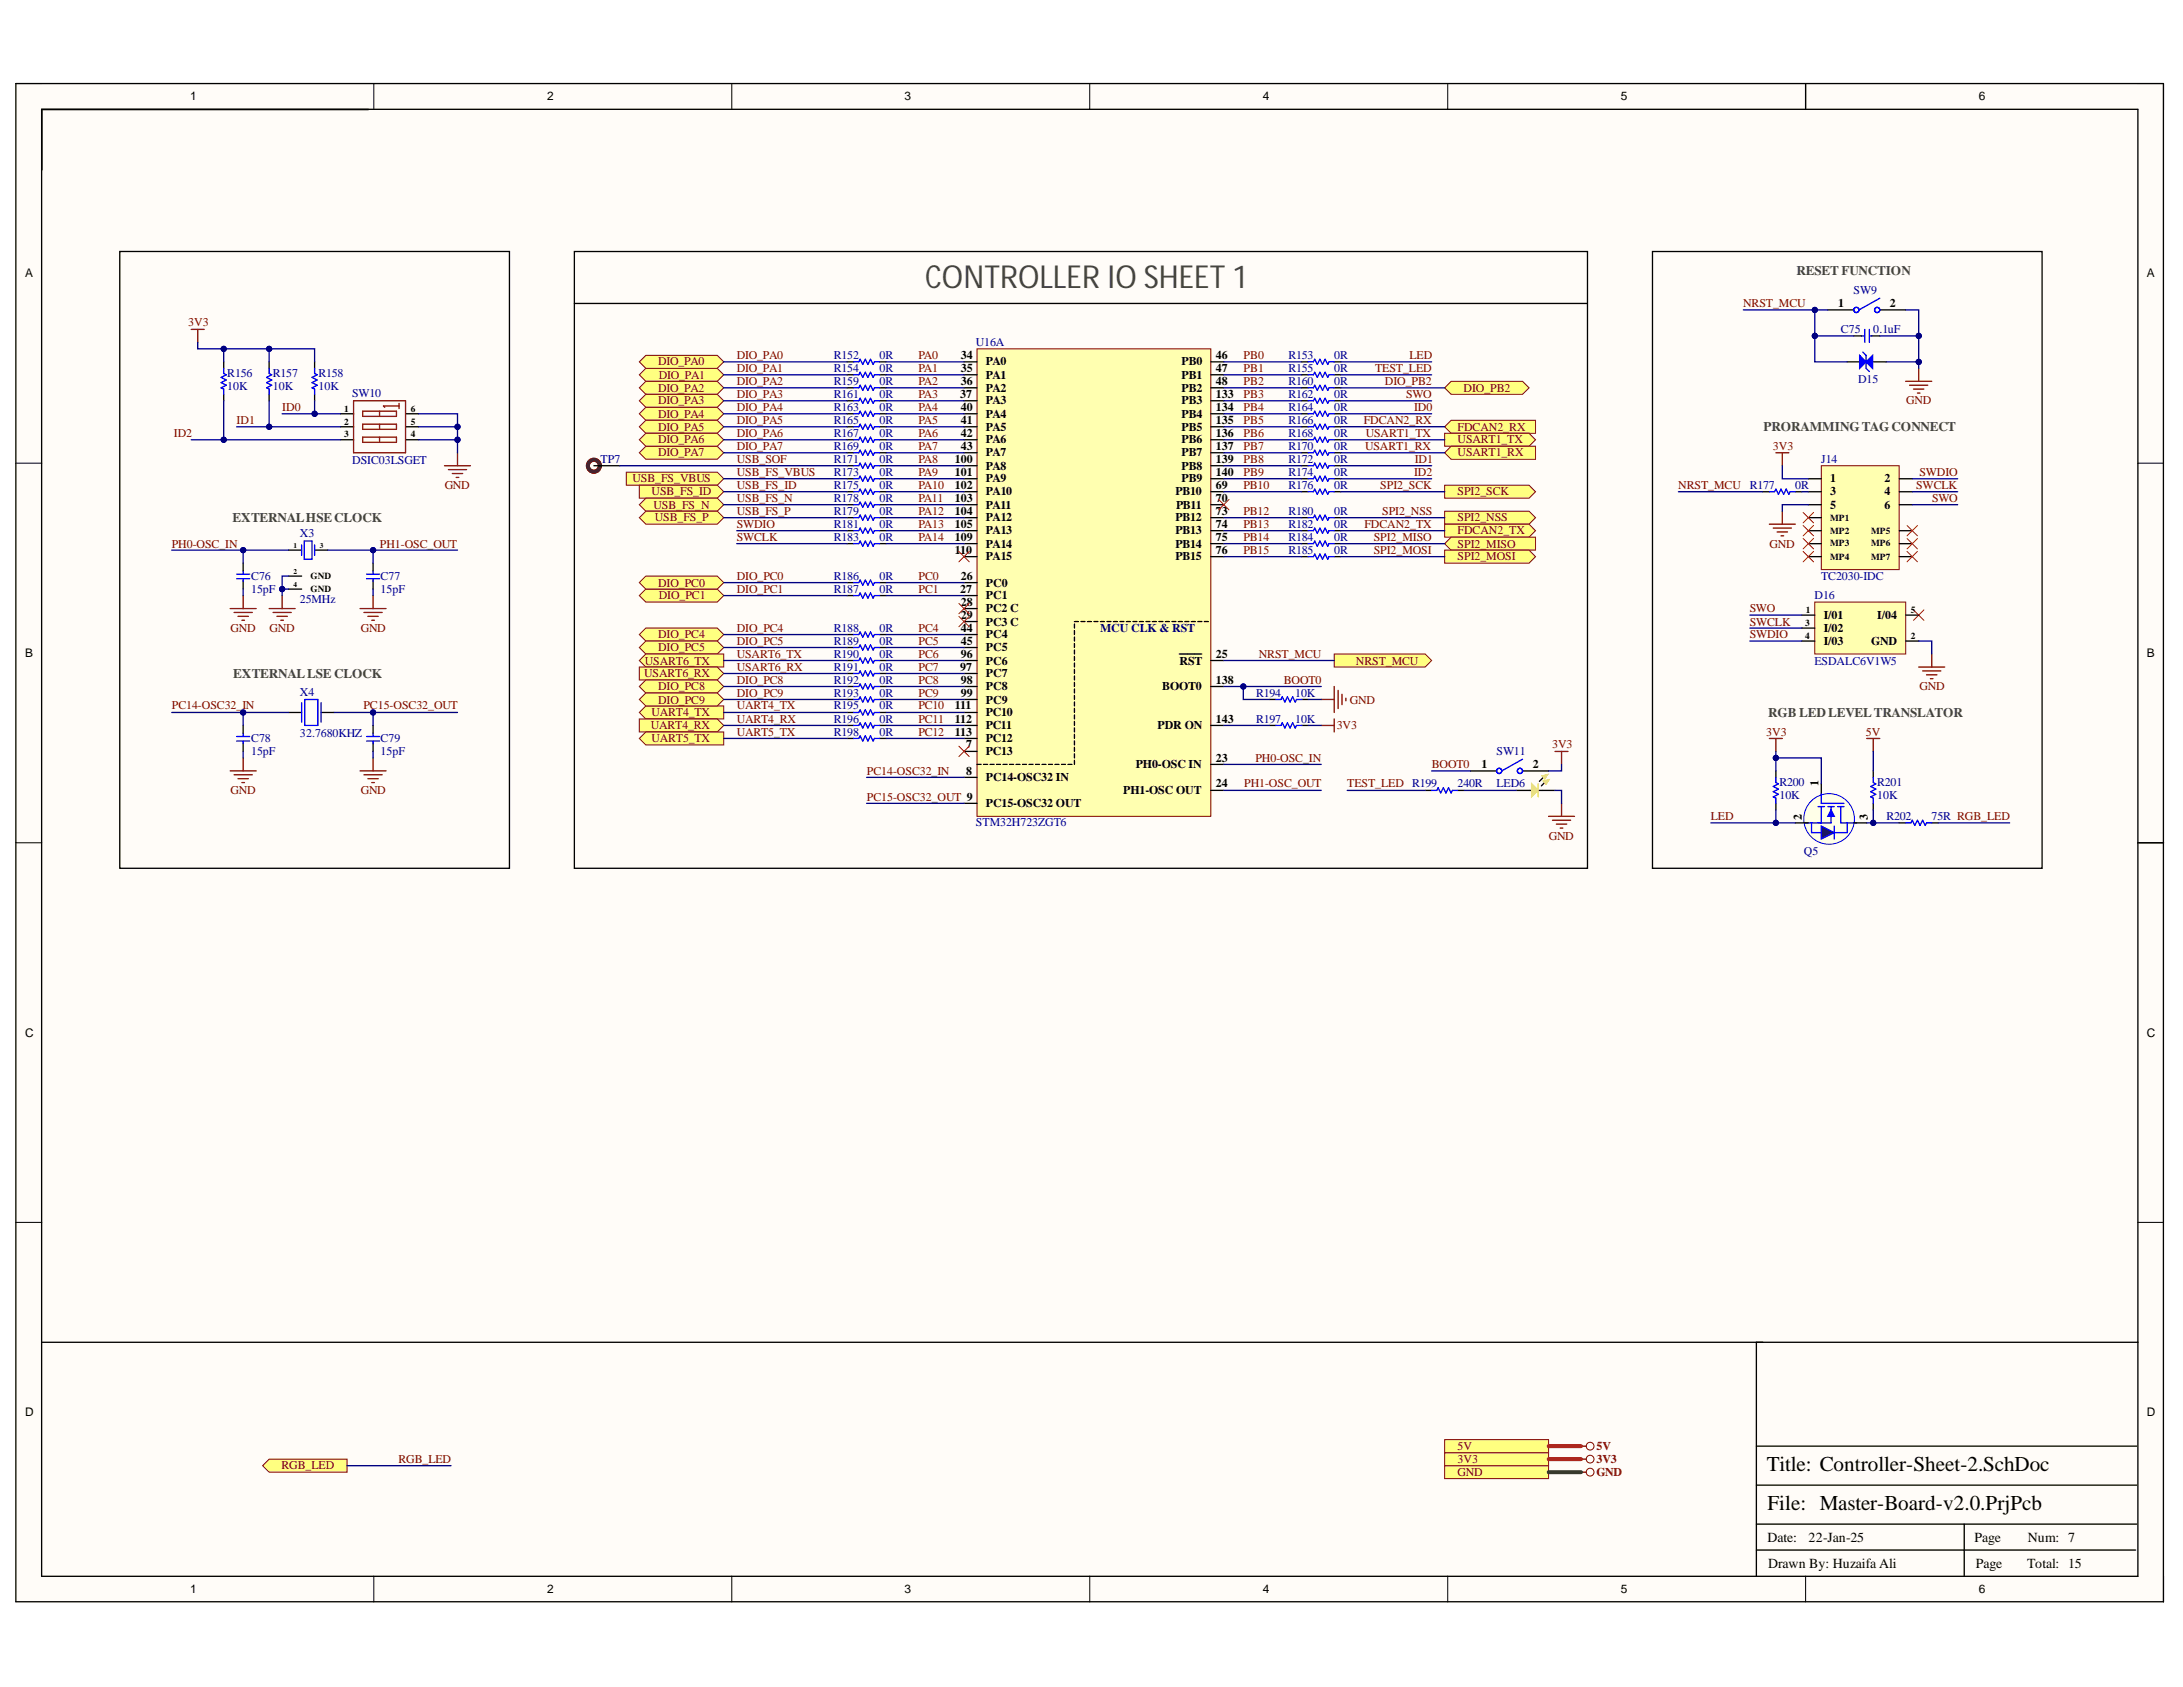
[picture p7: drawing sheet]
<svg xmlns="http://www.w3.org/2000/svg" width="279mm" height="216mm" viewBox="0 0 279 216" stroke-linecap="round" stroke-linejoin="round" font-family="sans-serif">
<defs><g id="words">
<text font-size="4.1" fill="#434343" x="118.4" y="36.9">CONTROLLER IO SHEET 1</text>
<g font-size="2.7">
<text x="226.1" y="188.3">Title: Controller-Sheet-2.SchDoc</text>
<text x="226.2" y="193.3">File: Master-Board-v2.0.PrjPcb</text>
</g>
<g font-size="1.8">
<text x="226.2" y="197.3">Date:</text>
<text x="231.5" y="197.3">22-Jan-25</text>
<text x="252.7" y="197.3">Page</text>
<text x="259.5" y="197.3">Num: 7</text>
<text x="226.3" y="200.6">Drawn By: Huzaifa Ali</text>
<text x="252.9" y="200.6">Page</text>
<text x="259.5" y="200.6">Total: 15</text>
</g>
<g font-size="1.7" fill="#434343">
<text x="229.9" y="35.2">RESET FUNCTION</text>
<text x="225.7" y="55.1">PRORAMMING TAG CONNECT</text>
<text x="29.8" y="66.8">EXTERNALHSECLOCK</text>
<text x="29.9" y="86.7">EXTERNALLSE CLOCK</text>
<text x="226.3" y="91.7">RGB LED LEVELTRANSLATOR</text>
</g>
<g font-size="1.5">
<text x="24.4" y="12.8">1</text>
<text x="70" y="12.8">2</text>
<text x="115.8" y="12.8">3</text>
<text x="161.6" y="12.8">4</text>
<text x="207.5" y="12.8">5</text>
<text x="253.3" y="12.8">6</text>
<text x="3.2" y="35.5">A</text>
<text x="274.8" y="35.5">A</text>
<text x="235.3" y="39.3">1</text>
<text x="241.9" y="39.3">2</text>
<text x="123" y="46">34</text>
<text x="123" y="47.6">35</text>
<text x="126.2" y="46.8">PA0</text>
<text x="151.2" y="46.8">PB0</text>
<text x="155.6" y="46">46</text>
<text x="155.6" y="47.6">47</text>
<text x="122.9" y="51">37</text>
<text x="123" y="49.3">36</text>
<text x="123" y="52.6">40</text>
<text x="126.2" y="48.4">PA1</text>
<text x="126.2" y="50.1">PA2</text>
<text x="126.2" y="51.7">PA3</text>
<text x="126.2" y="53.4">PA4</text>
<text x="151.2" y="48.4">PB1</text>
<text x="151.2" y="50.1">PB2</text>
<text x="151.2" y="51.7">PB3</text>
<text x="151.2" y="53.4">PB4</text>
<text x="155.6" y="49.3">48</text>
<text x="155.6" y="51">133</text>
<text x="155.6" y="52.6">134</text>
<text x="122.2" y="59.3">100</text>
<text x="123" y="54.3">41</text>
<text x="123" y="56">42</text>
<text x="123" y="57.6">43</text>
<text x="126.2" y="55.1">PA5</text>
<text x="126.2" y="56.7">PA6</text>
<text x="126.2" y="58.4">PA7</text>
<text x="151.2" y="55.1">PB5</text>
<text x="151.2" y="56.7">PB6</text>
<text x="151.2" y="58.4">PB7</text>
<text x="155.6" y="54.3">135</text>
<text x="155.6" y="56">136</text>
<text x="155.6" y="57.6">137</text>
<text x="155.6" y="59.3">139</text>
<text x="122.2" y="61">101</text>
<text x="122.2" y="62.6">102</text>
<text x="122.2" y="64.3">103</text>
<text x="122.2" y="65.9">104</text>
<text x="126.2" y="60.1">PA8</text>
<text x="126.2" y="61.7">PA9</text>
<text x="126.2" y="63.4">PA10</text>
<text x="126.2" y="65.1">PA11</text>
<text x="150.5" y="63.4">PB10</text>
<text x="150.5" y="65.1">PB11</text>
<text x="151.2" y="60.1">PB8</text>
<text x="151.2" y="61.7">PB9</text>
<text x="155.6" y="61">140</text>
<text x="155.6" y="62.6">69</text>
<text x="155.6" y="64.3">70</text>
<text x="155.6" y="65.9">73</text>
<text x="234.3" y="61.7">1</text>
<text x="234.3" y="63.4">3</text>
<text x="234.3" y="65.1">5</text>
<text x="241.2" y="61.7">2</text>
<text x="241.2" y="63.4">4</text>
<text x="241.2" y="65.1">6</text>
<text x="122.2" y="67.6">105</text>
<text x="122.2" y="69.2">109</text>
<text x="122.2" y="70.8">110</text>
<text x="126.2" y="66.7">PA12</text>
<text x="126.2" y="68.4">PA13</text>
<text x="126.2" y="70.1">PA14</text>
<text x="126.2" y="71.7">PA15</text>
<text x="150.5" y="66.7">PB12</text>
<text x="150.5" y="68.4">PB13</text>
<text x="150.5" y="70.1">PB14</text>
<text x="150.5" y="71.7">PB15</text>
<text x="155.6" y="67.6">74</text>
<text x="155.6" y="69.2">75</text>
<text x="155.6" y="70.8">76</text>
<text x="122.9" y="75.8">27</text>
<text x="123" y="74.2">26</text>
<text x="123" y="77.5">28</text>
<text x="126.2" y="75.1">PC0</text>
<text x="126.2" y="76.7">PC1</text>
<text x="123" y="79.2">29</text>
<text x="123" y="80.8">44</text>
<text x="123" y="82.5">45</text>
<text x="126.2" y="78.4">PC2 C</text>
<text x="126.2" y="80.1">PC3 C</text>
<text x="126.2" y="81.7">PC4</text>
<text x="126.2" y="83.4">PC5</text>
<text x="233.4" y="79.2">I/01</text>
<text x="233.4" y="80.8">I/02</text>
<text x="233.4" y="82.5">I/03</text>
<text x="239.5" y="82.5">GND</text>
<text x="240.3" y="79.2">I/04</text>
<text x="3.2" y="84">B</text>
<text x="122.9" y="85.8">97</text>
<text x="123" y="84.2">96</text>
<text x="123" y="87.5">98</text>
<text x="123" y="89.2">99</text>
<text x="126.2" y="85.1">PC6</text>
<text x="126.2" y="86.7">PC7</text>
<text x="126.2" y="88.3">PC8</text>
<text x="148.8" y="88.3">BOOT0</text>
<text x="151" y="85.1">RST</text>
<text x="155.6" y="84.2">25</text>
<text x="155.6" y="87.5">138</text>
<text x="274.8" y="84">B</text>
<text x="122.2" y="90.8">111</text>
<text x="122.2" y="92.5">112</text>
<text x="122.2" y="94.2">113</text>
<text x="123.6" y="95.8">7</text>
<text x="126.2" y="90">PC9</text>
<text x="126.2" y="91.6">PC10</text>
<text x="126.2" y="93.3">PC11</text>
<text x="126.2" y="94.9">PC12</text>
<text x="148.2" y="93.3">PDR ON</text>
<text x="155.6" y="92.5">143</text>
<text x="123.6" y="99.2">8</text>
<text x="126.2" y="96.6">PC13</text>
<text x="126.2" y="99.9">PC14-OSC32 IN</text>
<text x="143.8" y="101.6">PH1-OSC OUT</text>
<text x="145.4" y="98.3">PH0-OSC IN</text>
<text x="155.6" y="97.5">23</text>
<text x="155.6" y="100.8">24</text>
<text x="189.6" y="98.3">1</text>
<text x="196.2" y="98.3">2</text>
<text x="232.7" y="100.6" transform="rotate(-90 232.7 100.6)">1</text>
<text x="126.2" y="103.3">PC15-OSC32 OUT</text>
<text x="230.6" y="105" transform="rotate(-90 230.6 105)">2</text>
<text x="239.1" y="105" transform="rotate(-90 239.1 105)">3</text>
<text x="3.2" y="132.7">C</text>
<text x="274.8" y="132.7">C</text>
<text x="3.2" y="181.2">D</text>
<text x="274.8" y="181.2">D</text>
<text x="24.4" y="203.8">1</text>
<text x="70" y="203.8">2</text>
<text x="115.8" y="203.8">3</text>
<text x="161.6" y="203.8">4</text>
<text x="207.5" y="203.8">5</text>
<text x="253.3" y="203.8">6</text>
</g>
<g font-size="1.5" fill="#800000">
<text x="24.1" y="41.8">3V3</text>
<text x="223.1" y="39.3">NRST_MCU</text>
<text x="84.2" y="46.8">DIO_PA0</text>
<text x="94.3" y="47.6">DIO_PA1</text>
<text x="94.3" y="46">DIO_PA0</text>
<text x="117.6" y="47.6">PA1</text>
<text x="117.6" y="46">PA0</text>
<text x="159.2" y="46">PB0</text>
<text x="159.2" y="47.6">PB1</text>
<text x="176" y="47.6">TEST_LED</text>
<text x="180.4" y="46">LED</text>
<text x="36.1" y="52.6">ID0</text>
<text x="84.2" y="50.1">DIO_PA2</text>
<text x="84.2" y="51.7">DIO_PA3</text>
<text x="84.2" y="53.4">DIO_PA4</text>
<text x="84.3" y="48.4">DIO_PA1</text>
<text x="94.3" y="49.3">DIO_PA2</text>
<text x="94.3" y="51">DIO_PA3</text>
<text x="94.3" y="52.6">DIO_PA4</text>
<text x="117.6" y="49.3">PA2</text>
<text x="117.6" y="51">PA3</text>
<text x="117.6" y="52.6">PA4</text>
<text x="159.2" y="51">PB3</text>
<text x="159.2" y="49.3">PB2</text>
<text x="159.2" y="52.6">PB4</text>
<text x="177.3" y="49.3">DIO_PB2</text>
<text x="180" y="51">SWO</text>
<text x="181" y="52.6">ID0</text>
<text x="187.3" y="50.1">DIO_PB2</text>
<text x="244" y="51.7">GND</text>
<text x="22.2" y="56">ID2</text>
<text x="30.3" y="54.3">ID1</text>
<text x="84.2" y="58.4">DIO_PA7</text>
<text x="84.2" y="55.1">DIO_PA5</text>
<text x="84.2" y="56.7">DIO_PA6</text>
<text x="94.3" y="59.3">USB_SOF</text>
<text x="94.3" y="57.6">DIO_PA7</text>
<text x="94.3" y="54.3">DIO_PA5</text>
<text x="94.3" y="56">DIO_PA6</text>
<text x="117.6" y="59.3">PA8</text>
<text x="117.6" y="57.6">PA7</text>
<text x="117.6" y="54.3">PA5</text>
<text x="117.6" y="56">PA6</text>
<text x="159.2" y="56">PB6</text>
<text x="159.2" y="57.6">PB7</text>
<text x="159.2" y="54.3">PB5</text>
<text x="159.2" y="59.3">PB8</text>
<text x="174.6" y="54.3">FDCAN2_RX</text>
<text x="174.7" y="57.6">USART1_RX</text>
<text x="174.8" y="56">USART1_TX</text>
<text x="181.1" y="59.3">ID1</text>
<text x="186.6" y="55.1">FDCAN2_RX</text>
<text x="186.6" y="56.7">USART1_TX</text>
<text x="186.6" y="58.4">USART1_RX</text>
<text x="226.9" y="57.6">3V3</text>
<text x="56.9" y="62.6">GND</text>
<text x="80.9" y="61.7">USB_FS_VBUS</text>
<text x="83.4" y="63.4">USB_FS_ID</text>
<text x="83.6" y="65.1">USB_FS_N</text>
<text x="94.3" y="61">USB_FS_VBUS</text>
<text x="94.3" y="62.6">USB_FS_ID</text>
<text x="94.3" y="64.3">USB_FS_N</text>
<text x="94.3" y="65.9">USB_FS_P</text>
<text x="117.6" y="61">PA9</text>
<text x="117.6" y="62.6">PA10</text>
<text x="117.6" y="64.3">PA11</text>
<text x="117.6" y="65.9">PA12</text>
<text x="159.2" y="62.6">PB10</text>
<text x="159.2" y="65.9">PB12</text>
<text x="159.2" y="61">PB9</text>
<text x="176.7" y="62.6">SPI2_SCK</text>
<text x="176.9" y="65.9">SPI2_NSS</text>
<text x="181" y="61">ID2</text>
<text x="186.6" y="63.4">SPI2_SCK</text>
<text x="214.8" y="62.6">NRST_MCU</text>
<text x="245.3" y="62.6">SWCLK</text>
<text x="245.7" y="61">SWDIO</text>
<text x="247.3" y="64.3">SWO</text>
<text x="22" y="70.1">PH0-OSC_IN</text>
<text x="48.6" y="70.1">PH1-OSC_OUT</text>
<text x="83.8" y="66.7">USB_FS_P</text>
<text x="94.3" y="69.2">SWCLK</text>
<text x="94.3" y="67.6">SWDIO</text>
<text x="117.6" y="69.2">PA14</text>
<text x="117.6" y="67.6">PA13</text>
<text x="159.2" y="67.6">PB13</text>
<text x="159.2" y="70.8">PB15</text>
<text x="159.2" y="69.2">PB14</text>
<text x="174.6" y="67.6">FDCAN2_TX</text>
<text x="175.8" y="70.8">SPI2_MOSI</text>
<text x="175.8" y="69.2">SPI2_MISO</text>
<text x="186.6" y="66.7">SPI2_NSS</text>
<text x="186.6" y="68.4">FDCAN2_TX</text>
<text x="186.6" y="70.1">SPI2_MISO</text>
<text x="186.6" y="71.7">SPI2_MOSI</text>
<text x="226.5" y="70.1">GND</text>
<text x="84.2" y="75.1">DIO_PC0</text>
<text x="84.3" y="76.7">DIO_PC1</text>
<text x="94.3" y="75.8">DIO_PC1</text>
<text x="94.3" y="74.2">DIO_PC0</text>
<text x="117.6" y="75.8">PC1</text>
<text x="117.6" y="74.2">PC0</text>
<text x="29.5" y="80.8">GND</text>
<text x="34.5" y="80.8">GND</text>
<text x="46.2" y="80.8">GND</text>
<text x="84.2" y="81.7">DIO_PC4</text>
<text x="84.2" y="83.4">DIO_PC5</text>
<text x="94.3" y="80.8">DIO_PC4</text>
<text x="94.3" y="82.5">DIO_PC5</text>
<text x="117.6" y="80.8">PC4</text>
<text x="117.6" y="82.5">PC5</text>
<text x="223.9" y="78.4">SWO</text>
<text x="223.9" y="80.1">SWCLK</text>
<text x="223.9" y="81.7">SWDIO</text>
<text x="82.5" y="86.7">USART6_RX</text>
<text x="82.5" y="85.1">USART6_TX</text>
<text x="84.2" y="88.3">DIO_PC8</text>
<text x="94.3" y="84.2">USART6_TX</text>
<text x="94.3" y="85.8">USART6_RX</text>
<text x="94.3" y="87.5">DIO_PC8</text>
<text x="94.3" y="89.2">DIO_PC9</text>
<text x="117.6" y="85.8">PC7</text>
<text x="117.6" y="84.2">PC6</text>
<text x="117.6" y="87.5">PC8</text>
<text x="117.6" y="89.2">PC9</text>
<text x="161.1" y="84.2">NRST_MCU</text>
<text x="164.3" y="87.5">BOOT0</text>
<text x="173.5" y="85.1">NRST_MCU</text>
<text x="245.7" y="88.3">GND</text>
<text x="22" y="90.8">PC14-OSC32_IN</text>
<text x="46.5" y="90.8">PC15-OSC32_OUT</text>
<text x="83.3" y="93.3">UART4_RX</text>
<text x="83.4" y="91.6">UART4_TX</text>
<text x="83.4" y="94.9">UART5_TX</text>
<text x="84.2" y="90">DIO_PC9</text>
<text x="94.3" y="90.8">UART4_TX</text>
<text x="94.3" y="92.5">UART4_RX</text>
<text x="94.3" y="94.2">UART5_TX</text>
<text x="117.6" y="90.8">PC10</text>
<text x="117.6" y="92.5">PC11</text>
<text x="117.6" y="94.2">PC12</text>
<text x="171.1" y="93.3">3V3</text>
<text x="172.8" y="90">GND</text>
<text x="198.7" y="95.8">3V3</text>
<text x="226.1" y="94.2">3V3</text>
<text x="238.8" y="94.2">5V</text>
<text x="29.5" y="101.6">GND</text>
<text x="46.2" y="101.6">GND</text>
<text x="111" y="99.2">PC14-OSC32_IN</text>
<text x="159.2" y="100.8">PH1-OSC_OUT</text>
<text x="160.7" y="97.5">PH0-OSC_IN</text>
<text x="172.4" y="100.8">TEST_LED R199</text>
<text x="183.3" y="98.3">BOOT0</text>
<text x="111" y="102.5">PC15-OSC32_OUT 9</text>
<text x="198.2" y="107.5">GND</text>
<text x="219" y="104.9">LED</text>
<text x="186.6" y="185.6">5V</text>
<text x="204.3" y="185.6">5V</text>
<text x="36" y="188">RGB_LED</text>
<text x="51" y="187.2">RGB_LED</text>
<text x="186.6" y="188.9">GND</text>
<text x="186.6" y="187.2">3V3</text>
<text x="204.3" y="188.9">GND</text>
<text x="204.3" y="187.2">3V3</text>
</g>
<g font-size="1.5" fill="#000080">
<text x="237.2" y="37.6">SW9</text>
<text x="106.7" y="47.6">R154</text>
<text x="106.7" y="46">R152</text>
<text x="112.6" y="47.6">0R</text>
<text x="112.6" y="46">0R</text>
<text x="124.9" y="44.3">U16A</text>
<text x="164.9" y="46">R153</text>
<text x="164.9" y="47.6">R155</text>
<text x="170.7" y="46">0R</text>
<text x="170.7" y="47.6">0R</text>
<text x="235.6" y="42.6">C75</text>
<text x="239.8" y="42.6">0.1uF</text>
<text x="29.1" y="48.3">R156</text>
<text x="29.1" y="50">10K</text>
<text x="34.9" y="48.3">R157</text>
<text x="34.9" y="50">10K</text>
<text x="40.8" y="48.3">R158</text>
<text x="40.8" y="50">10K</text>
<text x="45.1" y="50.8">SW10</text>
<text x="106.7" y="49.3">R159</text>
<text x="106.7" y="51">R161</text>
<text x="106.7" y="52.6">R163</text>
<text x="112.6" y="49.3">0R</text>
<text x="112.6" y="51">0R</text>
<text x="112.6" y="52.6">0R</text>
<text x="164.9" y="51">R162</text>
<text x="164.9" y="49.3">R160</text>
<text x="164.9" y="52.6">R164</text>
<text x="170.7" y="51">0R</text>
<text x="170.7" y="49.3">0R</text>
<text x="170.7" y="52.6">0R</text>
<text x="237.8" y="49">D15</text>
<text x="45.1" y="59.4">DSIC03LSGET</text>
<text x="76.9" y="59.3">TP7</text>
<text x="106.7" y="59.3">R171</text>
<text x="106.7" y="57.6">R169</text>
<text x="106.7" y="54.3">R165</text>
<text x="106.7" y="56">R167</text>
<text x="112.6" y="59.3">0R</text>
<text x="112.6" y="57.6">0R</text>
<text x="112.6" y="54.3">0R</text>
<text x="112.6" y="56">0R</text>
<text x="164.9" y="56">R168</text>
<text x="164.9" y="57.6">R170</text>
<text x="164.9" y="54.3">R166</text>
<text x="164.9" y="59.3">R172</text>
<text x="170.7" y="56">0R</text>
<text x="170.7" y="57.6">0R</text>
<text x="170.7" y="54.3">0R</text>
<text x="170.7" y="59.3">0R</text>
<text x="233.1" y="59.3">J14</text>
<text x="106.7" y="61">R173</text>
<text x="106.7" y="62.6">R175</text>
<text x="106.7" y="64.3">R178</text>
<text x="106.7" y="65.9">R179</text>
<text x="112.6" y="61">0R</text>
<text x="112.6" y="62.6">0R</text>
<text x="112.6" y="64.3">0R</text>
<text x="112.6" y="65.9">0R</text>
<text x="164.9" y="62.6">R176</text>
<text x="164.9" y="65.9">R180</text>
<text x="164.9" y="61">R174</text>
<text x="170.7" y="62.6">0R</text>
<text x="170.7" y="65.9">0R</text>
<text x="170.7" y="61">0R</text>
<text x="223.9" y="62.6">R177</text>
<text x="229.8" y="62.6">0R</text>
<text x="38.4" y="68.7">X3</text>
<text x="106.7" y="69.2">R183</text>
<text x="106.7" y="67.6">R181</text>
<text x="112.6" y="69.2">0R</text>
<text x="112.6" y="67.6">0R</text>
<text x="164.9" y="67.6">R182</text>
<text x="164.9" y="70.8">R185</text>
<text x="164.9" y="69.2">R184</text>
<text x="170.7" y="67.6">0R</text>
<text x="170.7" y="70.8">0R</text>
<text x="170.7" y="69.2">0R</text>
<text x="32.1" y="74.2">C76</text>
<text x="32.1" y="75.8">15pF</text>
<text x="38.4" y="77.2">25MHz</text>
<text x="48.7" y="74.2">C77</text>
<text x="48.7" y="75.8">15pF</text>
<text x="106.7" y="75.8">R187</text>
<text x="106.7" y="74.2">R186</text>
<text x="112.6" y="75.8">0R</text>
<text x="112.6" y="74.2">0R</text>
<text x="232.2" y="76.7">D16</text>
<text x="233.1" y="74.2">TC2030-IDC</text>
<text x="106.7" y="80.8">R188</text>
<text x="106.7" y="82.5">R189</text>
<text x="112.6" y="80.8">0R</text>
<text x="112.6" y="82.5">0R</text>
<text x="140.8" y="80.8">MCU CLK &amp; RST</text>
<text x="38.4" y="89">X4</text>
<text x="106.7" y="85.8">R191</text>
<text x="106.7" y="84.2">R190</text>
<text x="106.7" y="87.5">R192</text>
<text x="106.7" y="89.2">R193</text>
<text x="112.6" y="85.8">0R</text>
<text x="112.6" y="84.2">0R</text>
<text x="112.6" y="87.5">0R</text>
<text x="112.6" y="89.2">0R</text>
<text x="160.8" y="89.2">R194</text>
<text x="165.8" y="89.2">10K</text>
<text x="232.2" y="85.1">ESDALC6V1W5</text>
<text x="32.1" y="94.9">C78</text>
<text x="38.4" y="94.4">32.7680KHZ</text>
<text x="48.7" y="94.9">C79</text>
<text x="106.7" y="90.8">R195</text>
<text x="106.7" y="92.5">R196</text>
<text x="106.7" y="94.2">R198</text>
<text x="112.6" y="90.8">0R</text>
<text x="112.6" y="92.5">0R</text>
<text x="112.6" y="94.2">0R</text>
<text x="160.8" y="92.5">R197</text>
<text x="165.8" y="92.5">10K</text>
<text x="32.1" y="96.6">15pF</text>
<text x="48.7" y="96.6">15pF</text>
<text x="186.6" y="100.8">240R</text>
<text x="191.6" y="100.8">LED6</text>
<text x="191.6" y="96.6">SW11</text>
<text x="227.7" y="100.6">R200</text>
<text x="240.3" y="100.6">R201</text>
<text x="124.9" y="105.8">STM32H723ZGT6</text>
<text x="227.7" y="102.3">10K</text>
<text x="240.3" y="102.3">10K</text>
<text x="241.4" y="104.9">R202</text>
<text x="247.2" y="104.9">75R RGB_LED</text>
<text x="230.9" y="109.4">Q5</text>
</g>
<g font-size="1.2">
<text x="44.1" y="52.7">1</text>
<text x="52.6" y="52.7">6</text>
<text x="44.1" y="54.4">2</text>
<text x="44.1" y="56">3</text>
<text x="52.6" y="54.4">5</text>
<text x="52.6" y="56">4</text>
<text x="234.3" y="66.6">MP1</text>
<text x="234.3" y="68.3">MP2</text>
<text x="234.3" y="69.9">MP3</text>
<text x="234.3" y="71.6">MP4</text>
<text x="239.5" y="68.3">MP5</text>
<text x="239.5" y="69.9">MP6</text>
<text x="239.5" y="71.6">MP7</text>
<text x="39.7" y="74.1">GND</text>
<text x="39.7" y="75.8">GND</text>
<text x="231" y="80.1">3</text>
<text x="231" y="81.8">4</text>
<text x="231.1" y="78.5">1</text>
<text x="244.6" y="81.8">2</text>
<text x="244.6" y="78.5">5</text>
</g>
<g font-size=".9">
<text x="37.5" y="70.2">1</text>
<text x="40.9" y="70.2">3</text>
<text x="37.5" y="73.5">2</text>
<text x="37.5" y="75.2">4</text>
</g>
</g></defs>
<g fill="#fffcf8">
<path d="M2 10.7h274.9v194.3h-274.9z" fill-rule="evenodd"/>
<path d="M5.4 14h268.2v187.7h-268.2z" fill-rule="evenodd"/>
</g>
<g fill="none" stroke="#000" stroke-width=".13">
<path d="M2 10.7h3.4M47.8 10.7v3.3M93.7 10.7v3.3M139.5 10.7v3.3M185.3 10.7v3.3M231.1 10.7v3.3M273.6 10.7h3.3v3.3M2 59.3h3.4M273.6 59.3h3.3M2 107.9h3.4M273.6 107.9h3.3M2 156.4h3.4"/>
<path d="M273.6 156.4h3.3M47.8 201.7v3.3M93.7 201.7v3.3M139.5 201.7v3.3M185.3 201.7v3.3M231.1 201.7v3.3M276.9 201.7v3.3"/>
</g>
<path d="M2 10.7h274.9v194.3h-274.9zM5.3 14h268.3v187.7h-268.3zM5.3 14h41.9M231.1 10.7v3.3M273.6 107.9h3.3M273.7 171.8h-48.9v29.9M224.8 198.4h48.5M224.8 195.1h48.7M224.8 190.1h48.7M224.8 185.1h48.7M251.4 195.1v6.6" fill="none" stroke="#000" stroke-width=".17"/>
<path d="M233.1 59.6h10v13.3h-10z" fill-rule="evenodd" fill="#ffffb0"/>
<path d="M233.1 59.6h10v13.3h-10z" fill="none" stroke="#800000" stroke-width=".13"/>
<g fill="none" stroke="#000" stroke-width=".17">
<path d="M233.9 39.7h3.4M240.6 39.7h3.3M237.3 43h1M239.5 43h1.1M31.1 72.1v1M31.1 74.3v1.1M36.9 70.4h1.7M36.9 73.7h1.7M36.9 75.4h1.7M40.3 70.4h1.6M47.8 72.1v1M47.8 74.3v1.1"/>
<path d="M231.4 61.3h1.7M231.4 62.9h1.7M231.4 64.6h1.7M231.4 66.3h1.7M231.4 67.9h1.7M231.4 69.6h1.7M231.4 71.2h1.7M243.1 61.3h1.6M243.1 62.9h1.6M243.1 64.6h1.6M243.1 67.9h1.6M243.1 69.6h1.6"/>
<path d="M243.1 71.2h1.6M31.1 92.8v1M31.1 95.1v1.1M36.9 91.2h1.7M41.1 91.2h1.7M47.8 92.8v1M47.8 95.1v1.1M5.4 171.8h220.2"/>
</g>
<g fill="none" stroke="#f00" stroke-width=".13">
<path d="M230.8 65.6l1.3 1.3M230.8 67.3l1.3 1.3M230.8 68.9l1.3 1.3M230.8 70.6l1.3 1.3M232.1 65.6l-1.3 1.3M232.1 67.3l-1.3 1.3M232.1 68.9l-1.3 1.3M232.1 70.6l-1.3 1.3M244.1 67.3l1.3 1.3M244.1 68.9l1.3 1.3M244.1 70.6l1.3 1.3M245.4 67.3l-1.3 1.3"/>
<path d="M245.4 68.9l-1.3 1.3M245.4 70.6l-1.3 1.3"/>
</g>
<g fill="none" stroke="#800000" stroke-width=".17">
<path d="M227.3 57.9h1.7M228.1 57.9v1.7M243.9 48.8h3.3M244.4 49.3h2.3M244.9 49.8h1.3M245.4 50.3h.3M245.6 47.1v1.7M29.5 77.9h3.3M30 78.4h2.3M30.5 78.9h1.3M31 79.4h.3M31.1 76.2v1.7"/>
<path d="M34.4 77.9h3.4M34.9 78.4h2.4M35.4 78.9h1.4M35.9 79.4h.4M36.1 76.2v1.7M46.1 77.9h3.3M46.6 78.4h2.3M47.1 78.9h1.3M47.6 79.4h.3M47.8 76.2v1.7M226.5 67.1h3.3M227 67.6h2.3"/>
<path d="M227.5 68.1h1.3M227.9 68.6h.4M228.1 65.4v1.7M29.5 98.7h3.3M30 99.2h2.3M30.5 99.7h1.3M31.1 97v1.7M46.1 98.7h3.3M46.6 99.2h2.3M47.1 99.7h1.3M47.8 97v1.7M31 100.2h.3"/>
<path d="M47.6 100.2h.3"/>
</g>
<g fill="none" stroke="#00f" stroke-width=".17">
<path d="M240.6 38.2l-2.7 1.5M238.3 43h.3M238.7 42.2v1.6M239.3 43h.3M239.3 42.2v1.6M30.3 74.1h1.7M30.3 73.5h1.7M31.1 73.1v.3M31.1 74.1v.3M38.6 69.7v1.4M38.9 69.2h1v2.4h-1zM40.3 69.7v1.4"/>
<path d="M46.9 74.1h1.7M46.9 73.5h1.7M47.8 73.1v.3M47.8 74.1v.3M30.3 94.8h1.7M30.3 94.3h1.7M31.1 93.8v.4M31.1 94.8v.4M38.6 89.9v2.5M39 89.5h1.7v3.3h-1.7zM41.1 89.9v2.5M46.9 94.8h1.7"/>
<path d="M46.9 94.3h1.7M47.8 93.8v.4M47.8 94.8v.4"/>
<circle cx="237.6" cy="39.7" r=".33"/>
<circle cx="240.3" cy="39.7" r=".33"/>
</g>
<path d="M125 44.6h30v59.9h-30z" fill-rule="evenodd" fill="#ffffb0"/>
<path d="M125 44.6h30v59.9h-30z" fill="none" stroke="#800000" stroke-width=".13"/>
<g fill="none" stroke="#000" stroke-width=".17">
<path d="M76 59.6h3.3M108.4 48h.9M108.4 49.6h.9M108.4 57.9h.9M108.4 59.6h.9M112.6 48h.8M112.6 49.6h.8M112.6 57.9h.8M112.6 59.6h.8M123.4 46.3h1.6M123.4 48h1.6M123.4 49.6h1.6"/>
<path d="M123.4 51.3h1.6M123.4 53h1.6M123.4 54.6h1.6M123.4 56.3h1.6M123.4 57.9h1.6M123.4 59.6h1.6M155 46.3h1.6M155 48h1.6M155 49.6h1.6M155 51.3h1.6M155 53h1.6M155 54.6h1.6"/>
<path d="M155 56.3h1.6M155 57.9h1.6M155 59.6h1.6M166.6 46.3h.8M166.6 48h.8M166.6 51.3h.8M166.6 56.3h.8M166.6 57.9h.8M170.8 46.3h.8M170.8 48h.8M170.8 51.3h.8M170.8 56.3h.8"/>
<path d="M170.8 57.9h.8M108.4 61.3h.9M108.4 62.9h.9M108.4 64.6h.9M108.4 66.3h.9M108.4 67.9h.9M108.4 69.6h.9M108.4 76.2h.9M112.6 61.3h.8M112.6 62.9h.8M112.6 64.6h.8M112.6 66.3h.8"/>
<path d="M112.6 67.9h.8M112.6 69.6h.8M112.6 76.2h.8M123.4 61.3h1.6M123.4 62.9h1.6M123.4 64.6h1.6M123.4 66.3h1.6M123.4 67.9h1.6M123.4 69.6h1.6M123.4 71.2h1.6M123.4 74.6h1.6M123.4 76.2h1.6"/>
<path d="M123.4 77.9h1.6M123.4 79.5h1.6M137.5 79.5h.5M137.5 79.9v.5M138.3 79.5h.6M139.2 79.5h.5M140 79.5h.5M140.8 79.5h.6M141.7 79.5h.5M142.5 79.5h.5M143.3 79.5h.6M144.2 79.5h.5"/>
<path d="M145 79.5h.5M145.8 79.5h.5M146.7 79.5h.5M147.5 79.5h.5M148.3 79.5h.5M149.2 79.5h.5M150 79.5h.5M150.8 79.5h.5M151.6 79.5h.6M152.5 79.5h.5M153.3 79.5h.5M154.1 79.5h.6"/>
<path d="M155 61.3h1.6M155 62.9h1.6M155 64.6h1.6M155 66.3h1.6M155 67.9h1.6M155 69.6h1.6M155 71.2h1.6M166.6 62.9h.8M166.6 66.3h.8M166.6 67.9h.8M166.6 69.6h.8M166.6 71.2h.8"/>
<path d="M170.8 62.9h.8M170.8 66.3h.8M170.8 67.9h.8M170.8 69.6h.8M170.8 71.2h.8M108.4 81.2h.9M108.4 82.9h.9M112.6 81.2h.8M112.6 82.9h.8M123.4 84.5h1.6M123.4 87.9h1.6M123.4 92.8h1.6"/>
<path d="M123.4 81.2h1.6M123.4 82.9h1.6M123.4 86.2h1.6M123.4 89.5h1.6M123.4 91.2h1.6M123.4 94.5h1.6M123.4 96.2h1.6M123.4 99.5h1.6M125 97.8h.6M125.9 97.8h.5M126.7 97.8h.5M127.5 97.8h.6"/>
<path d="M128.4 97.8h.5M129.2 97.8h.5M130 97.8h.6M130.9 97.8h.5M131.7 97.8h.5M132.5 97.8h.5M133.4 97.8h.5M134.2 97.8h.5M135 97.8h.5M135.9 97.8h.5M136.7 97.8h.5M137.5 80.7v.5"/>
<path d="M137.5 81.5v.5M137.5 82.4v.5M137.5 83.2v.5M137.5 84v.5M137.5 84.8v.6M137.5 85.7v.5M137.5 86.5v.5M137.5 87.3v.6M137.5 88.2v.5M137.5 89v.5M137.5 89.8v.5M137.5 90.7v.5"/>
<path d="M137.5 91.5v.5M137.5 92.3v.5M137.5 93.2v.5M137.5 94v.5M137.5 94.8v.5M137.5 95.6v.6M137.5 96.5v.5M137.5 97.3v.5M150.9 83.7h2.9M155 97.8h1.6M155 84.5h1.6M155 87.9h1.6"/>
<path d="M155 92.8h1.6M162.5 92.8h.8M162.5 89.5h.8M166.6 92.8h.8M166.6 89.5h.8M123.4 102.8h1.6M155 101.2h1.6"/>
</g>
<g fill="none" stroke="#00f" stroke-width=".17">
<path d="M109.3 48h.6l.2-.4 .3 .7 .3-.7 .4 .7 .3-.7 .3 .7 .2-.3h.7M109.3 49.6h.6l.2-.3 .3 .7 .3-.7 .4 .7 .3-.7 .3 .7 .2-.4h.7M109.3 57.9h.6l.2-.3 .3 .7 .3-.7 .4 .7 .3-.7 .3 .7 .2-.4h.7M109.3 59.6h.6l.2-.3 .3 .6 .3-.6 .4 .6 .3-.6 .3 .6 .2-.3h.7M167.4 48h.7l.2-.4 .3 .7 .3-.7 .4 .7 .3-.7 .3 .7 .2-.3h.7M167.4 51.3h.7l.2-.3 .3 .6 .3-.6 .4 .6 .3-.6 .3 .6 .2-.3h.7M167.4 56.3h.7l.2-.4 .3 .7 .3-.7 .4 .7 .3-.7 .3 .7 .2-.3h.7M167.4 57.9h.7l.2-.3 .3 .7 .3-.7 .4 .7 .3-.7 .3 .7 .2-.4h.7M167.4 46.3h.7l.2-.3 .3 .6 .3-.6 .4 .6 .3-.6 .3 .6 .2-.3h.7M109.3 67.9h.6l.2-.3 .3 .6 .3-.6 .4 .6 .3-.6 .3 .6 .2-.3h.7M109.3 76.2h.6l.2-.3 .3 .7 .3-.7 .4 .7 .3-.7 .3 .7 .2-.4h.7M109.3 69.6h.6l.2-.4 .3 .7 .3-.7 .4 .7 .3-.7 .3 .7 .2-.3h.7"/>
<path d="M109.3 61.3h.6l.2-.4 .3 .7 .3-.7 .4 .7 .3-.7 .3 .7 .2-.3h.7M109.3 62.9h.6l.2-.3 .3 .7 .3-.7 .4 .7 .3-.7 .3 .7 .2-.4h.7M109.3 64.6h.6l.2-.3 .3 .6 .3-.6 .4 .6 .3-.6 .3 .6 .2-.3h.7M109.3 66.3h.6l.2-.4 .3 .7 .3-.7 .4 .7 .3-.7 .3 .7 .2-.3h.7M167.4 67.9h.7l.2-.3 .3 .6 .3-.6 .4 .6 .3-.6 .3 .6 .2-.3h.7M167.4 69.6h.7l.2-.4 .3 .7 .3-.7 .4 .7 .3-.7 .3 .7 .2-.3h.7M167.4 62.9h.7l.2-.3 .3 .7 .3-.7 .4 .7 .3-.7 .3 .7 .2-.4h.7M167.4 66.3h.7l.2-.4 .3 .7 .3-.7 .4 .7 .3-.7 .3 .7 .2-.3h.7M167.4 71.2h.7l.2-.3 .3 .7 .3-.7 .4 .7 .3-.7 .3 .7 .2-.4h.7M109.3 81.2h.6l.2-.3 .3 .6 .3-.6 .4 .6 .3-.6 .3 .6 .2-.3h.7M109.3 82.9h.6l.2-.4 .3 .7 .3-.7 .4 .7 .3-.7 .3 .7 .2-.3h.7M163.3 89.5h.6l.2-.3 .3 .6 .4-.6 .3 .6 .3-.6 .4 .6 .1-.3h.7"/>
<path d="M163.3 92.8h.6l.2-.3 .3 .7 .4-.7 .3 .7 .3-.7 .4 .7 .1-.4h.7"/>
</g>
<path d="M169.1 89.5h1.7M169.1 92.8h1.7M170.8 87.9v3.3M170.8 92v1.7M171.3 88.4v2.3M171.8 88.9v1.3M172.3 89.4v.3M245.6 85.4h3.3M246.1 85.9h2.3M246.6 86.4h1.3M247.1 86.9h.3M247.2 83.7v1.7" fill="none" stroke="#800000" stroke-width=".17"/>
<circle cx="76" cy="59.6" r=".77" fill="none" stroke="#5b0f00" stroke-width=".51"/>
<path d="M244.9 78.1l1.3 1.3M246.2 78.1l-1.3 1.3" fill="none" stroke="#f00" stroke-width=".13"/>
<path d="M232.3 77.1h11.6v6.6h-11.6z" fill-rule="evenodd" fill="#ffffb0"/>
<path d="M232.3 77.1h11.6v6.6h-11.6z" fill="none" stroke="#800000" stroke-width=".13"/>
<g fill="none" stroke="#000" stroke-width=".17">
<path d="M166.6 54.6h.8M170.8 54.6h.8M236.4 46.3h1.7M239.8 46.3h1.6M230.6 78.7h1.7M243.9 78.7h1.7M108.4 91.2h.9M108.4 92.8h.9M108.4 86.2h.9M108.4 84.5h.9M112.6 91.2h.8M112.6 92.8h.8"/>
<path d="M112.6 86.2h.8M112.6 84.5h.8M230.6 82h1.7M230.6 80.4h1.7M243.9 82h1.7"/>
</g>
<path d="M167.4 54.6h.7l.2-.3 .3 .6 .3-.6 .4 .6 .3-.6 .3 .6 .2-.3h.7M109.3 91.2h.6l.2-.4 .3 .7 .3-.7 .4 .7 .3-.7 .3 .7 .2-.3h.7M109.3 92.8h.6l.2-.3 .3 .7 .3-.7 .4 .7 .3-.7 .3 .7 .2-.4h.7M109.3 86.2h.6l.2-.3 .3 .6 .3-.6 .4 .6 .3-.6 .3 .6 .2-.3h.7M109.3 84.5h.6l.2-.3 .3 .7 .3-.7 .4 .7 .3-.7 .3 .7 .2-.4h.7" fill="none" stroke="#00f" stroke-width=".17"/>
<path d="M238.8 46.3l.9-.8v1.6z" fill="#00f"/>
<path d="M238.4 45.1l.4 .4v1.6l.5 .5M238.8 46.3l.9-.8v1.6z" fill="none" stroke="#00f" stroke-width=".17"/>
<path d="M238 45.5l.8 .8-.8 .8z" fill="#00f"/>
<path d="M238 45.5l.8 .8-.8 .8z" fill="none" stroke="#00f" stroke-width=".17"/>
<path d="M226.5 94.5h1.6M227.3 94.5v1.7M238.9 94.5h1.7M239.8 94.5v1.7" fill="none" stroke="#800000" stroke-width=".17"/>
<path d="M233.1 100.3v1.7" fill="none" stroke="#000" stroke-width=".17"/>
<circle cx="234.1" cy="104.8" r="3.2" fill="#ffffe8"/>
<circle cx="234.1" cy="104.8" r="3.2" fill="none" stroke="#00f" stroke-width=".13"/>
<path d="M232.7 103.2h.8M233.1 101.6v1.2h2.9M233.1 103.2v2.1M233.9 103.2h.9M234.4 103.2v2.1h-3.4M235.2 103.2h.8M235.6 103.2v2.1h2.1" fill="none" stroke="#00f" stroke-width=".17"/>
<path d="M234.4 103.7l.4 .8h-.9z" fill="#00f"/>
<path d="M231.9 105.3v1.3h4.5v-1.3M234.4 103.7l.4 .8h-.9zM234.8 105.7v1.7" fill="none" stroke="#00f" stroke-width=".17"/>
<path d="M229.8 105.3h1.6M237.3 105.3h1.6" fill="none" stroke="#000" stroke-width=".17"/>
<path d="M233.1 105.7l1.7 .9-1.7 .8z" fill="#073763"/>
<path d="M227.3 99.5v.7l.3 .1-.6 .4 .6 .3-.6 .3 .6 .4-.6 .3 .3 .2v.6M239.8 99.5v.7l.3 .1-.7 .4 .7 .3-.7 .3 .7 .4-.7 .3 .4 .2v.6M233.1 105.7l1.7 .9-1.7 .8zM243.9 105.3h.7l.1-.3 .4 .6 .3-.6 .3 .6 .4-.6 .3 .6 .2-.3h.6" fill="none" stroke="#00f" stroke-width=".17"/>
<path d="M15.3 32.2h49.9v78.9h-49.9zM73.5 32.2h129.7v78.9h-129.7zM73.5 38.8h129.7M211.5 32.2h49.9v78.9h-49.9zM227.3 98.7v.8M239.8 98.7v.8M197.7 100.2l-.4 .4M227.3 102.8v.9M239.8 102.8v.9M243.1 105.3h.8M247.2 105.3h.9" fill="none" stroke="#000" stroke-width=".17"/>
<path d="M197.5 100l.8-.2-.4 .6z" fill-rule="evenodd" fill="#f1c232"/>
<path d="M197.5 100l.8-.2-.4 .6z" fill="none" stroke="#f1c232" stroke-width=".13"/>
<path d="M197.5 99.5l-.5 .5" fill="none" stroke="#000" stroke-width=".17"/>
<path d="M197.3 99.3l.8-.2-.4 .6z" fill-rule="evenodd" fill="#f1c232"/>
<path d="M197.3 99.3l.8-.2-.4 .6z" fill="none" stroke="#f1c232" stroke-width=".13"/>
<path d="M194 101.2h2M196.9 101.2h2.1" fill="none" stroke="#000" stroke-width=".17"/>
<path d="M196.9 100.3v1.7" fill="none" stroke="#f1c232" stroke-width=".17"/>
<path d="M196 100.3l.9 .9-.9 .8z" fill="#f1c232"/>
<path d="M196 100.3l.9 .9-.9 .8z" fill="none" stroke="#f1c232" stroke-width=".17"/>
<path d="M182.4 101.2h.8M186.6 101.2h.8" fill="none" stroke="#000" stroke-width=".17"/>
<path d="M183.2 101.2h.7l.2-.4 .3 .7 .3-.7 .4 .7 .3-.7 .3 .7 .2-.3h.7" fill="none" stroke="#00f" stroke-width=".17"/>
<path d="M198.2 104.5h3.3M198.7 105h2.3M199.2 105.5h1.3M199.7 106h.3M199.9 102.8v1.7" fill="none" stroke="#800000" stroke-width=".17"/>
<path d="M184.9 187.6h13.3v1.6h-13.3z" fill-rule="evenodd" fill="#ffff80"/>
<g fill="none" stroke="#800000" stroke-width=".13">
<path d="M184.9 187.6h13.3v1.6h-13.3z"/>
<circle cx="203.5" cy="188.4" r=".5"/>
</g>
<path d="M202.4 188.4h.6" fill="none" stroke="#800000" stroke-width=".17"/>
<path d="M184.9 185.9h13.3v1.7h-13.3z" fill-rule="evenodd" fill="#ffff80"/>
<g fill="none" stroke="#800000" stroke-width=".13">
<path d="M184.9 185.9h13.3v1.7h-13.3z"/>
<circle cx="203.5" cy="186.7" r=".5"/>
</g>
<path d="M202.4 186.7h.6" fill="none" stroke="#800000" stroke-width=".17"/>
<path d="M184.9 184.2h13.3v1.7h-13.3z" fill-rule="evenodd" fill="#ffff80"/>
<g fill="none" stroke="#800000" stroke-width=".13">
<path d="M184.9 184.2h13.3v1.7h-13.3z"/>
<circle cx="203.5" cy="185.1" r=".5"/>
</g>
<path d="M202.4 185.1h.6" fill="none" stroke="#800000" stroke-width=".17"/>
<path d="M225.6 62.9h.9M229.8 62.9h.8M108.4 94.5h.9M112.6 94.5h.8" fill="none" stroke="#000" stroke-width=".17"/>
<path d="M226.5 62.9h.6l.2-.3 .3 .7 .3-.7 .4 .7 .3-.7 .4 .7 .1-.4h.7M109.3 94.5h.6l.2-.3 .3 .6 .3-.6 .4 .6 .3-.6 .3 .6 .2-.3h.7" fill="none" stroke="#00f" stroke-width=".17"/>
<path d="M81.8 48l.9-.9h9.1l.8 .9-.8 .8h-9.1z" fill-rule="evenodd" fill="#ffff80"/>
<path d="M81.8 48l.9-.9h9.1l.8 .9-.8 .8h-9.1z" fill="none" stroke="#800000" stroke-width=".13"/>
<path d="M81.8 49.6l.9-.8h9.1l.8 .8-.8 .9h-9.1z" fill-rule="evenodd" fill="#ffff80"/>
<path d="M81.8 49.6l.9-.8h9.1l.8 .8-.8 .9h-9.1z" fill="none" stroke="#800000" stroke-width=".13"/>
<path d="M82.7 57.1h9.1l.8 .8-.8 .9h-9.1l-.9-.9z" fill-rule="evenodd" fill="#ffff80"/>
<path d="M82.7 57.1h9.1l.8 .8-.8 .9h-9.1l-.9-.9z" fill="none" stroke="#800000" stroke-width=".13"/>
<path d="M184.9 54.6l.8-.8h10.8v1.7h-10.8z" fill-rule="evenodd" fill="#ffff80"/>
<path d="M184.9 54.6l.8-.8h10.8v1.7h-10.8z" fill="none" stroke="#800000" stroke-width=".13"/>
<path d="M81.8 76.2l.9-.8h9.1l.8 .8-.8 .9h-9.1z" fill-rule="evenodd" fill="#ffff80"/>
<path d="M81.8 76.2l.9-.8h9.1l.8 .8-.8 .9h-9.1z" fill="none" stroke="#800000" stroke-width=".13"/>
<path d="M82.7 80.4h9.1l.8 .8-.8 .8h-9.1l-.9-.8z" fill-rule="evenodd" fill="#ffff80"/>
<path d="M82.7 80.4h9.1l.8 .8-.8 .8h-9.1l-.9-.8z" fill="none" stroke="#800000" stroke-width=".13"/>
<path d="M81.8 82.9l.9-.9h9.1l.8 .9-.8 .8h-9.1z" fill-rule="evenodd" fill="#ffff80"/>
<path d="M81.8 82.9l.9-.9h9.1l.8 .9-.8 .8h-9.1z" fill="none" stroke="#800000" stroke-width=".13"/>
<path d="M80.2 60.4h11.6l.8 .9-.8 .8h-11.6z" fill-rule="evenodd" fill="#ffff80"/>
<path d="M80.2 60.4h11.6l.8 .9-.8 .8h-11.6z" fill="none" stroke="#800000" stroke-width=".13"/>
<path d="M81.8 62.1h10l.8 .8-.8 .9h-10z" fill-rule="evenodd" fill="#ffff80"/>
<path d="M81.8 62.1h10l.8 .8-.8 .9h-10z" fill="none" stroke="#800000" stroke-width=".13"/>
<path d="M82.7 63.8h9.1l.8 .8-.8 .8h-9.1l-.9-.8z" fill-rule="evenodd" fill="#ffff80"/>
<path d="M82.7 63.8h9.1l.8 .8-.8 .8h-9.1l-.9-.8z" fill="none" stroke="#800000" stroke-width=".13"/>
<path d="M81.8 66.3l.9-.9h9.1l.8 .9-.8 .8h-9.1z" fill-rule="evenodd" fill="#ffff80"/>
<path d="M81.8 66.3l.9-.9h9.1l.8 .9-.8 .8h-9.1z" fill="none" stroke="#800000" stroke-width=".13"/>
<path d="M82.7 83.7h9.9v1.7h-9.9l-.9-.9z" fill-rule="evenodd" fill="#ffff80"/>
<path d="M82.7 83.7h9.9v1.7h-9.9l-.9-.9z" fill="none" stroke="#800000" stroke-width=".13"/>
<path d="M81.8 85.4h10l.8 .8-.8 .8h-10z" fill-rule="evenodd" fill="#ffff80"/>
<path d="M81.8 85.4h10l.8 .8-.8 .8h-10z" fill="none" stroke="#800000" stroke-width=".13"/>
<path d="M82.7 90.3h9.9v1.7h-9.9l-.9-.8z" fill-rule="evenodd" fill="#ffff80"/>
<path d="M82.7 90.3h9.9v1.7h-9.9l-.9-.8z" fill="none" stroke="#800000" stroke-width=".13"/>
<path d="M81.8 92h10l.8 .8-.8 .9h-10z" fill-rule="evenodd" fill="#ffff80"/>
<path d="M81.8 92h10l.8 .8-.8 .9h-10z" fill="none" stroke="#800000" stroke-width=".13"/>
<path d="M81.8 94.5l.9-.8h9.9v1.6h-9.9z" fill-rule="evenodd" fill="#ffff80"/>
<path d="M81.8 94.5l.9-.8h9.9v1.6h-9.9z" fill="none" stroke="#800000" stroke-width=".13"/>
<path d="M122.7 70.6l1.4 1.3M124.1 70.6l-1.4 1.3M156 63.9l1.3 1.4M157.3 63.9l-1.3 1.4M122.7 95.5l1.4 1.3M124.1 95.5l-1.4 1.3" fill="none" stroke="#f00" stroke-width=".13"/>
<path d="M170.8 83.7h11.6l.8 .8-.8 .9h-11.6z" fill-rule="evenodd" fill="#ffff80"/>
<path d="M170.8 83.7h11.6l.8 .8-.8 .9h-11.6z" fill="none" stroke="#800000" stroke-width=".13"/>
<path d="M184.9 55.5h10.8l.8 .8-.8 .8h-10.8z" fill-rule="evenodd" fill="#ffff80"/>
<path d="M184.9 55.5h10.8l.8 .8-.8 .8h-10.8z" fill="none" stroke="#800000" stroke-width=".13"/>
<path d="M185.7 57.1h10.8v1.7h-10.8l-.8-.9z" fill-rule="evenodd" fill="#ffff80"/>
<path d="M185.7 57.1h10.8v1.7h-10.8l-.8-.9z" fill="none" stroke="#800000" stroke-width=".13"/>
<path d="M184.9 62.1h10.8l.8 .8-.8 .9h-10.8z" fill-rule="evenodd" fill="#ffff80"/>
<path d="M184.9 62.1h10.8l.8 .8-.8 .9h-10.8z" fill="none" stroke="#800000" stroke-width=".13"/>
<path d="M184.9 65.4h10.8l.8 .9-.8 .8h-10.8z" fill-rule="evenodd" fill="#ffff80"/>
<path d="M184.9 65.4h10.8l.8 .9-.8 .8h-10.8z" fill="none" stroke="#800000" stroke-width=".13"/>
<path d="M184.9 67.1h10.8l.8 .8-.8 .8h-10.8z" fill-rule="evenodd" fill="#ffff80"/>
<path d="M184.9 67.1h10.8l.8 .8-.8 .8h-10.8z" fill="none" stroke="#800000" stroke-width=".13"/>
<path d="M185.7 68.7h10.8v1.7h-10.8l-.8-.8z" fill-rule="evenodd" fill="#ffff80"/>
<path d="M185.7 68.7h10.8v1.7h-10.8l-.8-.8z" fill="none" stroke="#800000" stroke-width=".13"/>
<path d="M184.9 70.4h10.8l.8 .8-.8 .9h-10.8z" fill-rule="evenodd" fill="#ffff80"/>
<path d="M184.9 70.4h10.8l.8 .8-.8 .9h-10.8z" fill="none" stroke="#800000" stroke-width=".13"/>
<g fill="none" stroke="#000" stroke-width=".17">
<path d="M108.4 46.3h.9M108.4 51.3h.9M108.4 53h.9M108.4 54.6h.9M108.4 56.3h.9M112.6 46.3h.8M112.6 51.3h.8M112.6 53h.8M112.6 54.6h.8M112.6 56.3h.8M166.6 49.6h.8M170.8 49.6h.8"/>
<path d="M188.2 98.7h3.4M194.9 98.7h3.3"/>
</g>
<g fill="none" stroke="#00f" stroke-width=".17">
<path d="M109.3 46.3h.6l.2-.3 .3 .6 .3-.6 .4 .6 .3-.6 .3 .6 .2-.3h.7M109.3 51.3h.6l.2-.3 .3 .6 .3-.6 .4 .6 .3-.6 .3 .6 .2-.3h.7M109.3 53h.6l.2-.4 .3 .7 .3-.7 .4 .7 .3-.7 .3 .7 .2-.3h.7M109.3 54.6h.6l.2-.3 .3 .6 .3-.6 .4 .6 .3-.6 .3 .6 .2-.3h.7M109.3 56.3h.6l.2-.4 .3 .7 .3-.7 .4 .7 .3-.7 .3 .7 .2-.3h.7M167.4 49.6h.7l.2-.3 .3 .7 .3-.7 .4 .7 .3-.7 .3 .7 .2-.4h.7M194.9 97.2l-2.7 1.5"/>
<circle cx="191.9" cy="98.7" r=".33"/>
<circle cx="194.5" cy="98.7" r=".33"/>
</g>
<path d="M199 96.2h1.7M199.9 96.2v1.6" fill="none" stroke="#800000" stroke-width=".17"/>
<path d="M81.8 46.3l.9-.8h9.1l.8 .8-.8 .8h-9.1z" fill-rule="evenodd" fill="#ffff80"/>
<path d="M81.8 46.3l.9-.8h9.1l.8 .8-.8 .8h-9.1z" fill="none" stroke="#800000" stroke-width=".13"/>
<path d="M81.8 51.3l.9-.8h9.1l.8 .8-.8 .8h-9.1z" fill-rule="evenodd" fill="#ffff80"/>
<path d="M81.8 51.3l.9-.8h9.1l.8 .8-.8 .8h-9.1z" fill="none" stroke="#800000" stroke-width=".13"/>
<path d="M81.8 53l.9-.9h9.1l.8 .9-.8 .8h-9.1z" fill-rule="evenodd" fill="#ffff80"/>
<path d="M81.8 53l.9-.9h9.1l.8 .9-.8 .8h-9.1z" fill="none" stroke="#800000" stroke-width=".13"/>
<path d="M82.7 53.8h9.1l.8 .8-.8 .9h-9.1l-.9-.9z" fill-rule="evenodd" fill="#ffff80"/>
<path d="M82.7 53.8h9.1l.8 .8-.8 .9h-9.1l-.9-.9z" fill="none" stroke="#800000" stroke-width=".13"/>
<path d="M81.8 56.3l.9-.8h9.1l.8 .8-.8 .8h-9.1z" fill-rule="evenodd" fill="#ffff80"/>
<path d="M81.8 56.3l.9-.8h9.1l.8 .8-.8 .8h-9.1z" fill="none" stroke="#800000" stroke-width=".13"/>
<path d="M185.7 48.8h9.2l.8 .8-.8 .9h-9.2l-.8-.9z" fill-rule="evenodd" fill="#ffff80"/>
<path d="M185.7 48.8h9.2l.8 .8-.8 .9h-9.2l-.8-.9z" fill="none" stroke="#800000" stroke-width=".13"/>
<path d="M33.6 187.6l.9-.9h9.9v1.7h-9.9z" fill-rule="evenodd" fill="#ffff80"/>
<path d="M33.6 187.6l.9-.9h9.9v1.7h-9.9z" fill="none" stroke="#800000" stroke-width=".13"/>
<path d="M24.5 42.2h1.6M25.3 42.2v1.6M56.9 59.6h3.3M58.6 57.9v1.7M57.4 60.1h2.3M57.9 60.6h1.3M58.4 61.1h.3" fill="none" stroke="#800000" stroke-width=".17"/>
<g fill="none" stroke="#000" stroke-width=".17">
<path d="M28.6 46.3v.8M28.6 50.5v.8M34.4 46.3v.8M34.4 50.5v.8M40.3 46.3v.8M40.3 50.5v.8M43.6 53h1.7M43.6 54.6h1.7M43.6 56.3h1.7M51.9 53h1.7M51.9 54.6h1.7M51.9 56.3h1.7"/>
<path d="M166.6 53h.8M166.6 59.6h.8M170.8 53h.8M170.8 59.6h.8M166.6 61.3h.8M170.8 61.3h.8"/>
</g>
<path d="M45.3 51.3h6.6v6.6h-6.6zM46.4 52.6h4.3v.7h-4.3zM46.4 54.3h4.3v.6h-4.3zM46.4 55.9h4.3v.7h-4.3zM48.6 52.6v.7M48.6 54.3v.6M48.6 55.9v.7M51.1 52h-2l.1 .1M51.1 51.6v.7" fill="none" stroke="#800" stroke-width=".17"/>
<path d="M28.6 47.1v.7l.4 .2-.7 .3 .7 .3-.7 .4 .7 .3-.7 .3 .3 .2v.7M34.4 47.1v.7l.4 .2-.7 .3 .7 .3-.7 .4 .7 .3-.7 .3 .3 .2v.7M40.3 47.1v.7l.3 .2-.7 .3 .7 .3-.7 .4 .7 .3-.7 .3 .4 .2v.7M167.4 53h.7l.2-.4 .3 .7 .3-.7 .4 .7 .3-.7 .3 .7 .2-.3h.7M167.4 59.6h.7l.2-.3 .3 .6 .3-.6 .4 .6 .3-.6 .3 .6 .2-.3h.7M167.4 61.3h.7l.2-.4 .3 .7 .3-.7 .4 .7 .3-.7 .3 .7 .2-.3h.7" fill="none" stroke="#00f" stroke-width=".17"/>
<path d="M243.9 39.7h1.7v3.3M228.1 59.6v1.7h3.3M231.4 64.6h-3.3v.8M244.7 61.3h5.9M244.7 62.9h5.9M244.7 64.6h5.9" fill="none" stroke="#000080" stroke-width=".17"/>
<circle cx="245.6" cy="43" r=".33" fill="#000080"/>
<circle cx="245.6" cy="43" r=".33" fill="none" stroke="#000080" stroke-width=".13"/>
<path d="M232.3 39.7v3.3h5" fill="none" stroke="#000080" stroke-width=".17"/>
<circle cx="232.3" cy="43" r=".33" fill="#000080"/>
<circle cx="232.3" cy="43" r=".33" fill="none" stroke="#000080" stroke-width=".13"/>
<circle cx="232.3" cy="39.7" r=".33" fill="#000080"/>
<circle cx="232.3" cy="39.7" r=".33" fill="none" stroke="#000080" stroke-width=".13"/>
<path d="M36.9 73.7h-.8v1.7" fill="none" stroke="#000080" stroke-width=".17"/>
<circle cx="36.1" cy="75.4" r=".33" fill="#000080"/>
<circle cx="36.1" cy="75.4" r=".33" fill="none" stroke="#000080" stroke-width=".13"/>
<path d="M36.9 75.4h-.8v.8" fill="none" stroke="#000080" stroke-width=".17"/>
<circle cx="36.1" cy="75.4" r=".33" fill="#000080"/>
<circle cx="36.1" cy="75.4" r=".33" fill="none" stroke="#000080" stroke-width=".13"/>
<path d="M31.1 70.4v1.7" fill="none" stroke="#000080" stroke-width=".17"/>
<circle cx="31.1" cy="70.4" r=".33" fill="#000080"/>
<circle cx="31.1" cy="70.4" r=".33" fill="none" stroke="#000080" stroke-width=".13"/>
<path d="M47.8 70.4v1.7" fill="none" stroke="#000080" stroke-width=".17"/>
<circle cx="47.7" cy="70.4" r=".33" fill="#000080"/>
<circle cx="47.7" cy="70.4" r=".33" fill="none" stroke="#000080" stroke-width=".13"/>
<path d="M31.1 75.4v.8M47.8 75.4v.8M31.1 91.2v1.6" fill="none" stroke="#000080" stroke-width=".17"/>
<circle cx="31.1" cy="91.2" r=".33" fill="#000080"/>
<circle cx="31.1" cy="91.2" r=".33" fill="none" stroke="#000080" stroke-width=".13"/>
<path d="M47.8 91.2v1.6" fill="none" stroke="#000080" stroke-width=".17"/>
<circle cx="47.7" cy="91.2" r=".33" fill="#000080"/>
<circle cx="47.7" cy="91.2" r=".33" fill="none" stroke="#000080" stroke-width=".13"/>
<g fill="none" stroke="#000080" stroke-width=".17">
<path d="M92.6 48h15.8M92.6 49.6h15.8M113.4 48h10M113.4 49.6h10M156.6 51.3h10M156.6 56.3h10M156.6 57.9h10M171.6 51.3h11.6M171.6 56.3h13.3M171.6 57.9h13.3M156.6 67.9h10M31.1 96.2v.8"/>
<path d="M47.8 96.2v.8M156.6 84.5h14.2M159.1 87.9v1.6h3.4M167.4 89.5h1.7"/>
</g>
<circle cx="159.1" cy="87.9" r=".33" fill="#000080"/>
<circle cx="159.1" cy="87.9" r=".33" fill="none" stroke="#000080" stroke-width=".13"/>
<g fill="none" stroke="#000080" stroke-width=".17">
<path d="M79.3 59.6h29.1M92.6 57.9h15.8M113.4 59.6h10M113.4 57.9h10M156.6 46.3h10M156.6 48h10M156.6 54.6h10M171.6 46.3h11.6M171.6 48h11.6M171.6 54.6h13.3M241.4 46.3h4.2M92.6 76.2h15.8"/>
<path d="M92.6 61.3h15.8M92.6 62.9h15.8M92.6 64.6h15.8M92.6 66.3h15.8M94.3 69.6h14.1M94.3 67.9h14.1M113.4 76.2h10M113.4 69.6h10M113.4 67.9h10M113.4 61.3h10M113.4 62.9h10M113.4 64.6h10"/>
<path d="M113.4 66.3h10M156.6 69.6h10M156.6 62.9h10M156.6 66.3h10M156.6 71.2h10M171.6 67.9h13.3M171.6 62.9h13.3M171.6 66.3h13.3M171.6 71.2h13.3M171.6 69.6h13.3M224 78.7h6.6M92.6 92.8h15.8"/>
<path d="M92.6 81.2h15.8M92.6 82.9h15.8M92.6 91.2h15.8M92.6 86.2h15.8M92.6 84.5h15.8M110.9 99.5h12.5M113.4 92.8h10M113.4 81.2h10M113.4 82.9h10M113.4 91.2h10M113.4 86.2h10M113.4 84.5h10"/>
<path d="M156.6 92.8h5.9M156.6 97.8h12.5M167.4 92.8h1.7M224 80.4h6.6M224 82h6.6M245.6 82h1.6v1.7M110.9 102.8h12.5M156.6 101.2h12.5"/>
</g>
<circle cx="245.6" cy="46.3" r=".33" fill="#000080"/>
<circle cx="245.6" cy="46.3" r=".33" fill="none" stroke="#000080" stroke-width=".13"/>
<path d="M232.3 43v3.3h4.1" fill="none" stroke="#000080" stroke-width=".17"/>
<circle cx="232.3" cy="43" r=".33" fill="#000080"/>
<circle cx="232.3" cy="43" r=".33" fill="none" stroke="#000080" stroke-width=".13"/>
<path d="M239.8 103.7v1.6h3.3" fill="none" stroke="#000080" stroke-width=".17"/>
<circle cx="239.8" cy="105.3" r=".33" fill="#000080"/>
<circle cx="239.8" cy="105.3" r=".33" fill="none" stroke="#000080" stroke-width=".13"/>
<path d="M239.8 96.2v2.5M238.9 105.3h.9" fill="none" stroke="#000080" stroke-width=".17"/>
<circle cx="239.8" cy="105.3" r=".33" fill="#000080"/>
<circle cx="239.8" cy="105.3" r=".33" fill="none" stroke="#000080" stroke-width=".13"/>
<path d="M227.3 103.7v1.6h2.5" fill="none" stroke="#000080" stroke-width=".17"/>
<circle cx="227.3" cy="105.3" r=".33" fill="#000080"/>
<circle cx="227.3" cy="105.3" r=".33" fill="none" stroke="#000080" stroke-width=".13"/>
<path d="M219 105.3h8.3" fill="none" stroke="#000080" stroke-width=".17"/>
<circle cx="227.3" cy="105.3" r=".33" fill="#000080"/>
<circle cx="227.3" cy="105.3" r=".33" fill="none" stroke="#000080" stroke-width=".13"/>
<path d="M227.3 97h5.8v3.3" fill="none" stroke="#000080" stroke-width=".17"/>
<circle cx="227.3" cy="97" r=".33" fill="#000080"/>
<circle cx="227.3" cy="97" r=".33" fill="none" stroke="#000080" stroke-width=".13"/>
<path d="M22 91.2h14.9M248.1 105.3h9.1" fill="none" stroke="#000080" stroke-width=".17"/>
<circle cx="31.1" cy="91.2" r=".33" fill="#000080"/>
<circle cx="31.1" cy="91.2" r=".33" fill="none" stroke="#000080" stroke-width=".13"/>
<path d="M22 70.4h14.9" fill="none" stroke="#000080" stroke-width=".17"/>
<circle cx="31.1" cy="70.4" r=".33" fill="#000080"/>
<circle cx="31.1" cy="70.4" r=".33" fill="none" stroke="#000080" stroke-width=".13"/>
<path d="M41.9 70.4h16.7" fill="none" stroke="#000080" stroke-width=".17"/>
<circle cx="47.7" cy="70.4" r=".33" fill="#000080"/>
<circle cx="47.7" cy="70.4" r=".33" fill="none" stroke="#000080" stroke-width=".13"/>
<path d="M42.8 91.2h15.8" fill="none" stroke="#000080" stroke-width=".17"/>
<circle cx="47.7" cy="91.2" r=".33" fill="#000080"/>
<circle cx="47.7" cy="91.2" r=".33" fill="none" stroke="#000080" stroke-width=".13"/>
<path d="M156.6 87.9h12.5" fill="none" stroke="#000080" stroke-width=".17"/>
<circle cx="159.1" cy="87.9" r=".33" fill="#000080"/>
<circle cx="159.1" cy="87.9" r=".33" fill="none" stroke="#000080" stroke-width=".13"/>
<path d="M223.1 39.7h10.8" fill="none" stroke="#000080" stroke-width=".17"/>
<circle cx="232.3" cy="39.7" r=".33" fill="#000080"/>
<circle cx="232.3" cy="39.7" r=".33" fill="none" stroke="#000080" stroke-width=".13"/>
<path d="M240.6 43h5v4.1" fill="none" stroke="#000080" stroke-width=".17"/>
<circle cx="245.6" cy="43" r=".33" fill="#000080"/>
<circle cx="245.6" cy="43" r=".33" fill="none" stroke="#000080" stroke-width=".13"/>
<circle cx="245.6" cy="46.3" r=".33" fill="#000080"/>
<circle cx="245.6" cy="46.3" r=".33" fill="none" stroke="#000080" stroke-width=".13"/>
<path d="M227.3 96.2v2.5" fill="none" stroke="#000080" stroke-width=".17"/>
<circle cx="227.3" cy="97" r=".33" fill="#000080"/>
<circle cx="227.3" cy="97" r=".33" fill="none" stroke="#000080" stroke-width=".13"/>
<g fill="none" stroke="#000080" stroke-width=".17">
<path d="M28.6 51.3v5h15M92.6 46.3h15.8M92.6 51.3h15.8M92.6 53h15.8M92.6 54.6h15.8M92.6 56.3h15.8M113.4 46.3h10M113.4 51.3h10M113.4 53h10M113.4 54.6h10M113.4 56.3h10M156.6 49.6h10"/>
<path d="M171.6 49.6h13.3M214.8 62.9h10.8M230.6 62.9h.8M92.6 94.5h15.8M113.4 94.5h10M183.2 98.7h5M199.9 97.8v.9h-1.7M172.4 101.2h10M187.4 101.2h6.6M199 101.2h.9v1.6M44.4 187.6h13.3"/>
</g>
<path d="M198.2 188.4h4.2" fill="none" stroke="#274e13" stroke-width=".51"/>
<path d="M198.2 186.7h4.2M198.2 185.1h4.2" fill="none" stroke="#f00" stroke-width=".51"/>
<circle cx="28.6" cy="56.3" r=".33" fill="#000080"/>
<circle cx="28.6" cy="56.3" r=".33" fill="none" stroke="#000080" stroke-width=".13"/>
<path d="M34.4 51.3v3.3h9.2" fill="none" stroke="#000080" stroke-width=".17"/>
<circle cx="34.4" cy="54.6" r=".33" fill="#000080"/>
<circle cx="34.4" cy="54.6" r=".33" fill="none" stroke="#000080" stroke-width=".13"/>
<path d="M40.3 51.3v1.7h3.3" fill="none" stroke="#000080" stroke-width=".17"/>
<circle cx="40.3" cy="53" r=".33" fill="#000080"/>
<circle cx="40.3" cy="53" r=".33" fill="none" stroke="#000080" stroke-width=".13"/>
<path d="M36.1 53h4.2" fill="none" stroke="#000080" stroke-width=".17"/>
<circle cx="40.3" cy="53" r=".33" fill="#000080"/>
<circle cx="40.3" cy="53" r=".33" fill="none" stroke="#000080" stroke-width=".13"/>
<path d="M30.3 54.6h4.1" fill="none" stroke="#000080" stroke-width=".17"/>
<circle cx="34.4" cy="54.6" r=".33" fill="#000080"/>
<circle cx="34.4" cy="54.6" r=".33" fill="none" stroke="#000080" stroke-width=".13"/>
<path d="M24.5 56.3h4.1" fill="none" stroke="#000080" stroke-width=".17"/>
<circle cx="28.6" cy="56.3" r=".33" fill="#000080"/>
<circle cx="28.6" cy="56.3" r=".33" fill="none" stroke="#000080" stroke-width=".13"/>
<path d="M28.6 44.6v1.7" fill="none" stroke="#000080" stroke-width=".17"/>
<circle cx="28.6" cy="44.6" r=".33" fill="#000080"/>
<circle cx="28.6" cy="44.6" r=".33" fill="none" stroke="#000080" stroke-width=".13"/>
<path d="M34.4 44.6v1.7" fill="none" stroke="#000080" stroke-width=".17"/>
<circle cx="34.4" cy="44.6" r=".33" fill="#000080"/>
<circle cx="34.4" cy="44.6" r=".33" fill="none" stroke="#000080" stroke-width=".13"/>
<path d="M53.6 54.6h5" fill="none" stroke="#000080" stroke-width=".17"/>
<circle cx="58.6" cy="54.6" r=".33" fill="#000080"/>
<circle cx="58.6" cy="54.6" r=".33" fill="none" stroke="#000080" stroke-width=".13"/>
<path d="M53.6 56.3h5" fill="none" stroke="#000080" stroke-width=".17"/>
<circle cx="58.6" cy="56.3" r=".33" fill="#000080"/>
<circle cx="58.6" cy="56.3" r=".33" fill="none" stroke="#000080" stroke-width=".13"/>
<path d="M53.6 53h5v4.9" fill="none" stroke="#000080" stroke-width=".17"/>
<circle cx="58.6" cy="54.6" r=".33" fill="#000080"/>
<circle cx="58.6" cy="54.6" r=".33" fill="none" stroke="#000080" stroke-width=".13"/>
<circle cx="58.6" cy="56.3" r=".33" fill="#000080"/>
<circle cx="58.6" cy="56.3" r=".33" fill="none" stroke="#000080" stroke-width=".13"/>
<path d="M25.3 43.8v.8h15v1.7" fill="none" stroke="#000080" stroke-width=".17"/>
<circle cx="34.4" cy="44.6" r=".33" fill="#000080"/>
<circle cx="34.4" cy="44.6" r=".33" fill="none" stroke="#000080" stroke-width=".13"/>
<circle cx="28.6" cy="44.6" r=".33" fill="#000080"/>
<circle cx="28.6" cy="44.6" r=".33" fill="none" stroke="#000080" stroke-width=".13"/>
<path d="M156.6 53h10M156.6 59.6h10M171.6 53h11.6M171.6 59.6h11.6M156.6 61.3h10M171.6 61.3h11.6" fill="none" stroke="#000080" stroke-width=".17"/>
<path d="M108.4 74.6h.9M112.6 74.6h.8" fill="none" stroke="#000" stroke-width=".17"/>
<path d="M109.3 74.6h.6l.2-.4 .3 .7 .3-.7 .4 .7 .3-.7 .3 .7 .2-.3h.7" fill="none" stroke="#00f" stroke-width=".17"/>
<path d="M82.7 73.7h9.1l.8 .9-.8 .8h-9.1l-.9-.8z" fill-rule="evenodd" fill="#ffff80"/>
<path d="M82.7 73.7h9.1l.8 .9-.8 .8h-9.1l-.9-.8z" fill="none" stroke="#800000" stroke-width=".13"/>
<path d="M92.6 74.6h15.8M113.4 74.6h10" fill="none" stroke="#000080" stroke-width=".17"/>
<path d="M122.7 77.2l1.4 1.3M122.7 78.9l1.4 1.3M124.1 77.2l-1.4 1.3M124.1 78.9l-1.4 1.3" fill="none" stroke="#f00" stroke-width=".13"/>
<path d="M108.4 87.9h.9M112.6 87.9h.8" fill="none" stroke="#000" stroke-width=".17"/>
<path d="M109.3 87.9h.6l.2-.4 .3 .7 .3-.7 .4 .7 .3-.7 .3 .7 .2-.3h.7" fill="none" stroke="#00f" stroke-width=".17"/>
<path d="M82.7 87h9.1l.8 .9-.8 .8h-9.1l-.9-.8z" fill-rule="evenodd" fill="#ffff80"/>
<path d="M82.7 87h9.1l.8 .9-.8 .8h-9.1l-.9-.8z" fill="none" stroke="#800000" stroke-width=".13"/>
<path d="M92.6 87.9h15.8M113.4 87.9h10" fill="none" stroke="#000080" stroke-width=".17"/>
<path d="M108.4 89.5h.9M112.6 89.5h.8" fill="none" stroke="#000" stroke-width=".17"/>
<path d="M109.3 89.5h.6l.2-.3 .3 .6 .3-.6 .4 .6 .3-.6 .3 .6 .2-.3h.7" fill="none" stroke="#00f" stroke-width=".17"/>
<path d="M81.8 89.5l.9-.8h9.1l.8 .8-.8 .8h-9.1z" fill-rule="evenodd" fill="#ffff80"/>
<path d="M81.8 89.5l.9-.8h9.1l.8 .8-.8 .8h-9.1z" fill="none" stroke="#800000" stroke-width=".13"/>
<path d="M92.6 89.5h15.8M113.4 89.5h10" fill="none" stroke="#000080" stroke-width=".17"/>
<use href="#words"/>
</svg>
